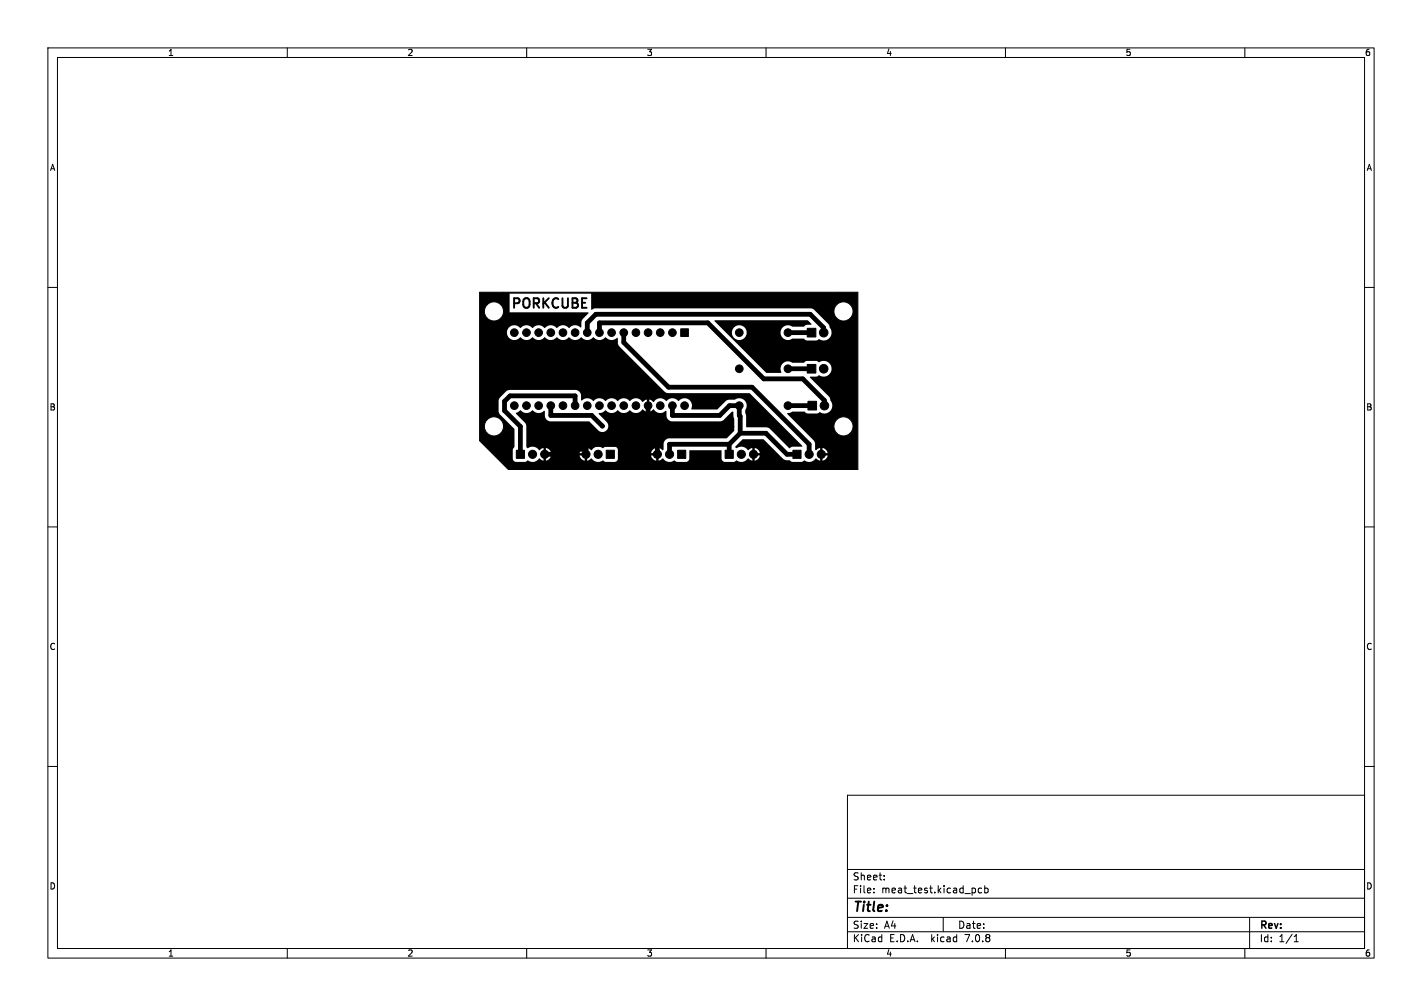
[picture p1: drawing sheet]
<svg xmlns="http://www.w3.org/2000/svg" width="297mm" height="210mm" viewBox="0 0 297 210" stroke-linecap="round" stroke-linejoin="round" font-family="sans-serif">
<defs><g id="words">
<g font-size="2.8">
<text x="106.6" y="64.5">PORKCUBE</text>
<text x="178" y="190.9">Title:</text>
</g>
<g font-size="2.1">
<text x="178" y="184">Sheet:</text>
<text x="178" y="186.7">File:</text>
<text x="184.1" y="186.7">meat_test.kicad_pcb</text>
<text x="178" y="196.9">KiCad</text>
<text x="178" y="194.1">Size:</text>
<text x="184.7" y="194.1">A4</text>
<text x="185.7" y="196.9">E.D.A.</text>
<text x="194.6" y="196.9">kicad</text>
<text x="200" y="194.1">Date:</text>
<text x="201.8" y="196.9">7.0.8</text>
<text x="263" y="194.3">Rev:</text>
<text x="263" y="196.9">Id:</text>
<text x="267.1" y="196.9">1/1</text>
</g>
<g font-size="1.8">
<text x="35" y="11.9">1</text>
<text x="85" y="11.9">2</text>
<text x="135" y="11.9">3</text>
<text x="185" y="11.9">4</text>
<text x="235" y="11.9">5</text>
<text x="285" y="11.9">6</text>
<text x="10.3" y="35.9">A</text>
<text x="285.4" y="35.9">A</text>
<text x="10.3" y="85.9">B</text>
<text x="285.3" y="85.9">B</text>
<text x="10.3" y="135.9">C</text>
<text x="285.3" y="135.9">C</text>
<text x="10.3" y="185.9">D</text>
<text x="285.3" y="185.9">D</text>
<text x="35" y="199.9">1</text>
<text x="85" y="199.9">2</text>
<text x="135" y="199.9">3</text>
<text x="185" y="199.9">4</text>
<text x="235" y="199.9">5</text>
<text x="285" y="199.9">6</text>
</g>
</g></defs>
<g fill="none" stroke="#000" stroke-width=".21">
<path d="M10 10h277v190h-277zM12 12h273v186h-273zM60 10v2M110 10v2M160 10v2M210 10v2M260 10v2M10 60h2M285 60h2M100.2 61h79v37h-73l-6-6zM10 110h2M285 110h2"/>
<path d="M10 160h2M285 160h2M177 166h108v32h-108zM60 198v2M110 198v2M160 198v2M177 194.5h108M177 191.5h108M177 187.5h108M177 181.5h108M182.5 186.3v.1M182.5 185.5v.1"/>
<path d="M184.7 183.6v.1M184.7 182.8v.1M197 191.5v3M205 185.5l-.4-.1-.3 .3 .2 .6h.5M205.7 185.5l.4-.1 .3 .3-.2 .6h-.5M205.7 184.9v1.5M210 198v2M260 198v2M261 191.5v6.5M270.3 196.6h.9M270.3 195.5l.4-.4v1.5"/>
<circle cx="103.2" cy="65" r="2"/>
<circle cx="176.2" cy="65" r="2"/>
<circle cx="103.2" cy="89" r="2"/>
<circle cx="176.2" cy="89" r="2"/>
</g>
<g fill="#000" stroke="#000" stroke-width=".21">
<path d="M142.2 68.6h1.6v1.6h-1.6zM168.6 68.5h1.8v1.8h-1.8zM168.6 76.1h1.8v1.8h-1.8zM107.8 94h1.7v1.7h-1.7zM126.6 94h1.7v1.7h-1.7zM141.5 94h1.7v1.7h-1.7zM151.5 94h1.7v1.7h-1.7zM165.6 94h1.7v1.7h-1.7zM168.7 83.8h1.9v1.8h-1.9z"/>
<circle cx="107.4" cy="69.4" r=".8"/>
<circle cx="110" cy="69.4" r=".8"/>
<circle cx="112.5" cy="69.4" r=".8"/>
<circle cx="115" cy="69.4" r=".8"/>
<circle cx="117.6" cy="69.4" r=".8"/>
<circle cx="120.1" cy="69.4" r=".8"/>
<circle cx="122.7" cy="69.4" r=".8"/>
<circle cx="125.2" cy="69.4" r=".8"/>
<circle cx="127.7" cy="69.4" r=".8"/>
<circle cx="130.3" cy="69.4" r=".8"/>
<circle cx="132.8" cy="69.4" r=".8"/>
<circle cx="135.4" cy="69.4" r=".8"/>
<circle cx="137.9" cy="69.4" r=".8"/>
<circle cx="140.4" cy="69.4" r=".8"/>
<circle cx="154.4" cy="77" r=".8"/>
<circle cx="154.4" cy="69.4" r=".8"/>
<circle cx="164.6" cy="77" r=".8"/>
<circle cx="164.6" cy="69.4" r=".8"/>
<circle cx="172" cy="69.4" r=".9"/>
<circle cx="172" cy="77" r=".9"/>
<circle cx="107.4" cy="84.7" r=".8"/>
<circle cx="110" cy="84.7" r=".8"/>
<circle cx="111.2" cy="94.8" r=".85"/>
<circle cx="112.5" cy="84.7" r=".8"/>
<circle cx="113.8" cy="94.8" r=".85"/>
<circle cx="115" cy="84.7" r=".8"/>
<circle cx="117.6" cy="84.7" r=".8"/>
<circle cx="120.1" cy="84.7" r=".8"/>
<circle cx="122.4" cy="94.8" r=".85"/>
<circle cx="122.7" cy="84.7" r=".8"/>
<circle cx="124.9" cy="94.8" r=".85"/>
<circle cx="125.2" cy="84.7" r=".8"/>
<circle cx="125.8" cy="88.9" r=".4"/>
<circle cx="127.7" cy="84.7" r=".8"/>
<circle cx="130.3" cy="84.7" r=".8"/>
<circle cx="132.8" cy="84.7" r=".8"/>
<circle cx="135.4" cy="84.7" r=".8"/>
<circle cx="137.3" cy="94.8" r=".85"/>
<circle cx="137.9" cy="84.7" r=".8"/>
<circle cx="139.8" cy="94.8" r=".85"/>
<circle cx="140.4" cy="84.7" r=".8"/>
<circle cx="143" cy="84.7" r=".8"/>
<circle cx="152.8" cy="89" r=".4"/>
<circle cx="154.4" cy="84.7" r=".8"/>
<circle cx="154.8" cy="94.8" r=".85"/>
<circle cx="157.4" cy="94.8" r=".85"/>
<circle cx="164.6" cy="84.7" r=".8"/>
<circle cx="169" cy="94.8" r=".85"/>
<circle cx="171.5" cy="94.8" r=".85"/>
<circle cx="172.2" cy="84.7" r=".9"/>
</g>
<g fill="none" stroke="#000" stroke-width="1">
<path d="M122.7 69.4v-2l1.8-1.8h44.7l2.8 2.8v1M125.2 69.4v-2h22.6l11.7 11.7h8.2l4.5 4.5v1.1M130.3 69.4v2.1l9.3 9.3h17.5l11.9 11.9v2.1M164.6 77h4.9M164.6 69.4h4.9M115 84.7v2h8.6l2.2 2.2M120.1 84.7v-2.1h-13.6l-1.1 1.2v1.9l3.3 3.3v5.8M122.4 93.8h-5.5l-1 1h-2.1M135.4 84.7v2l1.9 2v6.1M137.3 92.7h-14.9v2.1M137.3 92.7h.1M137.3 89h15.5"/>
<path d="M140.4 84.7v2h9.9l2.1-2h2v2l.2 .2v3.5M152.3 92.7h-12.5v2.1M152.3 92.7v2.1M154.6 90.4h5.4l4.4 4.4h2.1M154.6 90.4l-2.3 2.3M164.6 84.7h5"/>
</g>
<path d="M100.2 61.1h79l-.1 36.9h-72.9l-6-6v-3h1l.1 .8 .6 .7 .7 .4 .9 .1 .8-.3 .6-.7 .3-1-.2-.8-.9-.9-1.2-.3-.7 .3-.5 .4-.4 .6-.1 .7h-1v-3.3h3.9l.3 .8 3 3.1v3.7l-.3 .5 .1 2.2 .6 .4h1.9l.4-.2a1.98 1.98 0 0 0 2.6-.5l.8 .5v-.9h.5v.9l.6-.3 .5-.8h6l.4 .8 .6 .3v-.9h.5v.9l.9-.5a1.91 1.91 0 0 0 2.5 .4l.6 .3h1.8l.4-.1 .2-.5 .1-1.9-.2-.4-.4-.2h-2l-.5 .2a1.91 1.91 0 0 0-2.5 .5l-.9-.5v.9h-.5v-.9l-.6 .3-.4 .8h.9v.5h-7.8v-.5h.9l-.5-.8-.6-.3v.9h-.5v-.9l-.8 .5a1.94 1.94 0 0 0-2.6-.5l-.2-.2v-4.7l-2.2-2.3 1-.7a1.75 1.75 0 0 0 2.6 0 1.69 1.69 0 0 0 2.4 .2l.2 1.4 .4 .5 .4 .2 8.3 .1 2.1 2a1.25 1.25 0 0 0 1.6-.2 1.25 1.25 0 0 0 .1-1.7l-1.8-1.7 .9-.3 .5-.5a1.75 1.75 0 0 0 2.6 0 1.66 1.66 0 0 0 2.6 0 1.64 1.64 0 0 0 2.7-.2l.8 .6v-.9h.5v.9l.8-.6a1.79 1.79 0 0 0 2.7 .4l.3 1.6 .4 .4 .7 .2h10l.6-.3 1.7-1.7 .2-.1 .4 1.5v2.5l-1.6 1.6-12.4 .1-.4 .2-.3 .6-.2 1.6-1-.5v.9h-.4v-.9l-.8 .5-.3 .6h.9v.5h-.9l.3 .6 .5 .4 .3 .1v-.9h.4v.9l1-.5a1.66 1.66 0 0 0 2.3 .4l.7 .3h1.8l.4-.1 .3-.5v-1.8h6.6l.1 .1v1.7l.3 .5 .4 .1h1.8l.5-.2a1.98 1.98 0 0 0 2.6-.5l.8 .5v-.9h.5v.9l.7-.3 .4-.8h-.9v-.5h.9l-.3-.6-.6-.4-.2-.1v.9h-.5v-.9l-.8 .5a1.94 1.94 0 0 0-2.6-.5l-.1-.3 1.5-1.5h4.3l4.4 4.3 1.1 .1 .7 .3h1.9l.4-.3a1.96 1.96 0 0 0 2.5-.4l.9 .5v-.9h.5v.9l.4-.2 .4-.3 .3-.6h-.9v-.5h.9l-.2-.4-.3-.4-.6-.3v.9h-.5v-.9l-1 .5-.2-1.9-3.1-3.1h7.2l.1 .8 .5 .6 .5 .4 .9 .2 .7-.1 .6-.4 .5-.7 .2-.6-.1-.8-.4-.7-.7-.5-.8-.2-.9 .2-.5 .4-.5 .6-.1 .8h-7.2l-2.6-2.6 1.1-.5h2.5l.7 .4h2l.5-.3a1.7 1.7 0 0 0 2.2-.2 1.7 1.7 0 0 0 0-2.3l-.3-.7-4-4 .2-.2h1.4a.49 .49 0 0 1 .8-.1 1.68 1.68 0 0 0 2.1-1.9 1.68 1.68 0 0 0-2.6-1l-.4-.3h-2l-.7 .4h-2.4a1.61 1.61 0 0 0-2 .1 1.61 1.61 0 0 0-.3 2h-3.2l-8.4-8.4h1.3v.3a1.55 1.55 0 0 0 2.4 1 1.55 1.55 0 0 0-.2-2.6 1.55 1.55 0 0 0-2.2 1.3h-1.3l-2.4-2.5 19.5-.1 .8 .8-.1 .2-1.1 .1-.4 .3h-2.4a1.55 1.55 0 0 0-2.1 .2 1.55 1.55 0 0 0 .1 2.1 1.55 1.55 0 0 0 2 .2h2.4l.7 .4 2.1-.1a.49 .49 0 0 1 .8 0 1.73 1.73 0 0 0 1.9-.8 1.73 1.73 0 0 0-.1-2l-.3-.6-2.6-2.6h3.8l.1 .8 .6 .7 .7 .4 1 .1 .9-.5 .6-.9v-1.2l-.6-.9-1-.5-1.2 .2-.8 .7-.3 1.1h-3.8l-.5-.4-.6-.2h-44.8l-.9 .3-.1-.2v-3.2h-17.1v3.9h16.5v.2l-1.4 1.5-.1 1.4h-.2a1.66 1.66 0 0 0-2.4 .2 1.66 1.66 0 0 0-2.5 0 1.66 1.66 0 0 0-2.6 0 1.66 1.66 0 0 0-2.5 0 1.66 1.66 0 0 0-2.5 0 1.56 1.56 0 0 0-2.3-.1 1.56 1.56 0 0 0 0 2.3 1.56 1.56 0 0 0 2.3-.3 1.66 1.66 0 0 0 2.6 0 1.66 1.66 0 0 0 2.5 0 1.66 1.66 0 0 0 2.5 0 1.66 1.66 0 0 0 2.6 0 1.66 1.66 0 0 0 2.5 0 1.66 1.66 0 0 0 2.6 0 1.66 1.66 0 0 0 2.5 0 1.69 1.69 0 0 0 2.5 .1l.1 1.2 .2 .6 9.6 9.6 .6 .2h17.1l11 11.1-2.1 .1-.7 .3-3.9-4-.6-.4h-4.4l-.1-2.3-.1-1.3a1.57 1.57 0 0 0-.2-2 1.57 1.57 0 0 0-2-.2h-1.3l-.4 .2-2 1.9h-5.4a1.65 1.65 0 0 0-.6-2.1 1.65 1.65 0 0 0-2.1 .3 1.66 1.66 0 0 0-2.6 0 1.64 1.64 0 0 0-2.6 .2l-.9-.5v.8h-.5v-.8l-.7 .4a.28 .28 0 0 1-.3 .1 .28 .28 0 0 1-.2-.3 1.66 1.66 0 0 0-2.4 .1 1.66 1.66 0 0 0-2.5 0 1.66 1.66 0 0 0-2.6 0 1.66 1.66 0 0 0-2.5 0 1.68 1.68 0 0 0-2.5-.1l-.2-1.6-.3-.4-.6-.2h-14l-.6 .3-1.4 1.5-.2 2.5h-3.9v-20.7h1l.1 .8 .5 .6 .5 .4 .9 .2 .8-.2 .6-.4 .4-.6 .2-.8-.2-.8-.4-.6-.6-.4-.8-.2-.9 .2-.5 .4-.5 .6-.1 .8h-1z" fill="#000"/>
<use href="#words"/>
</svg>
